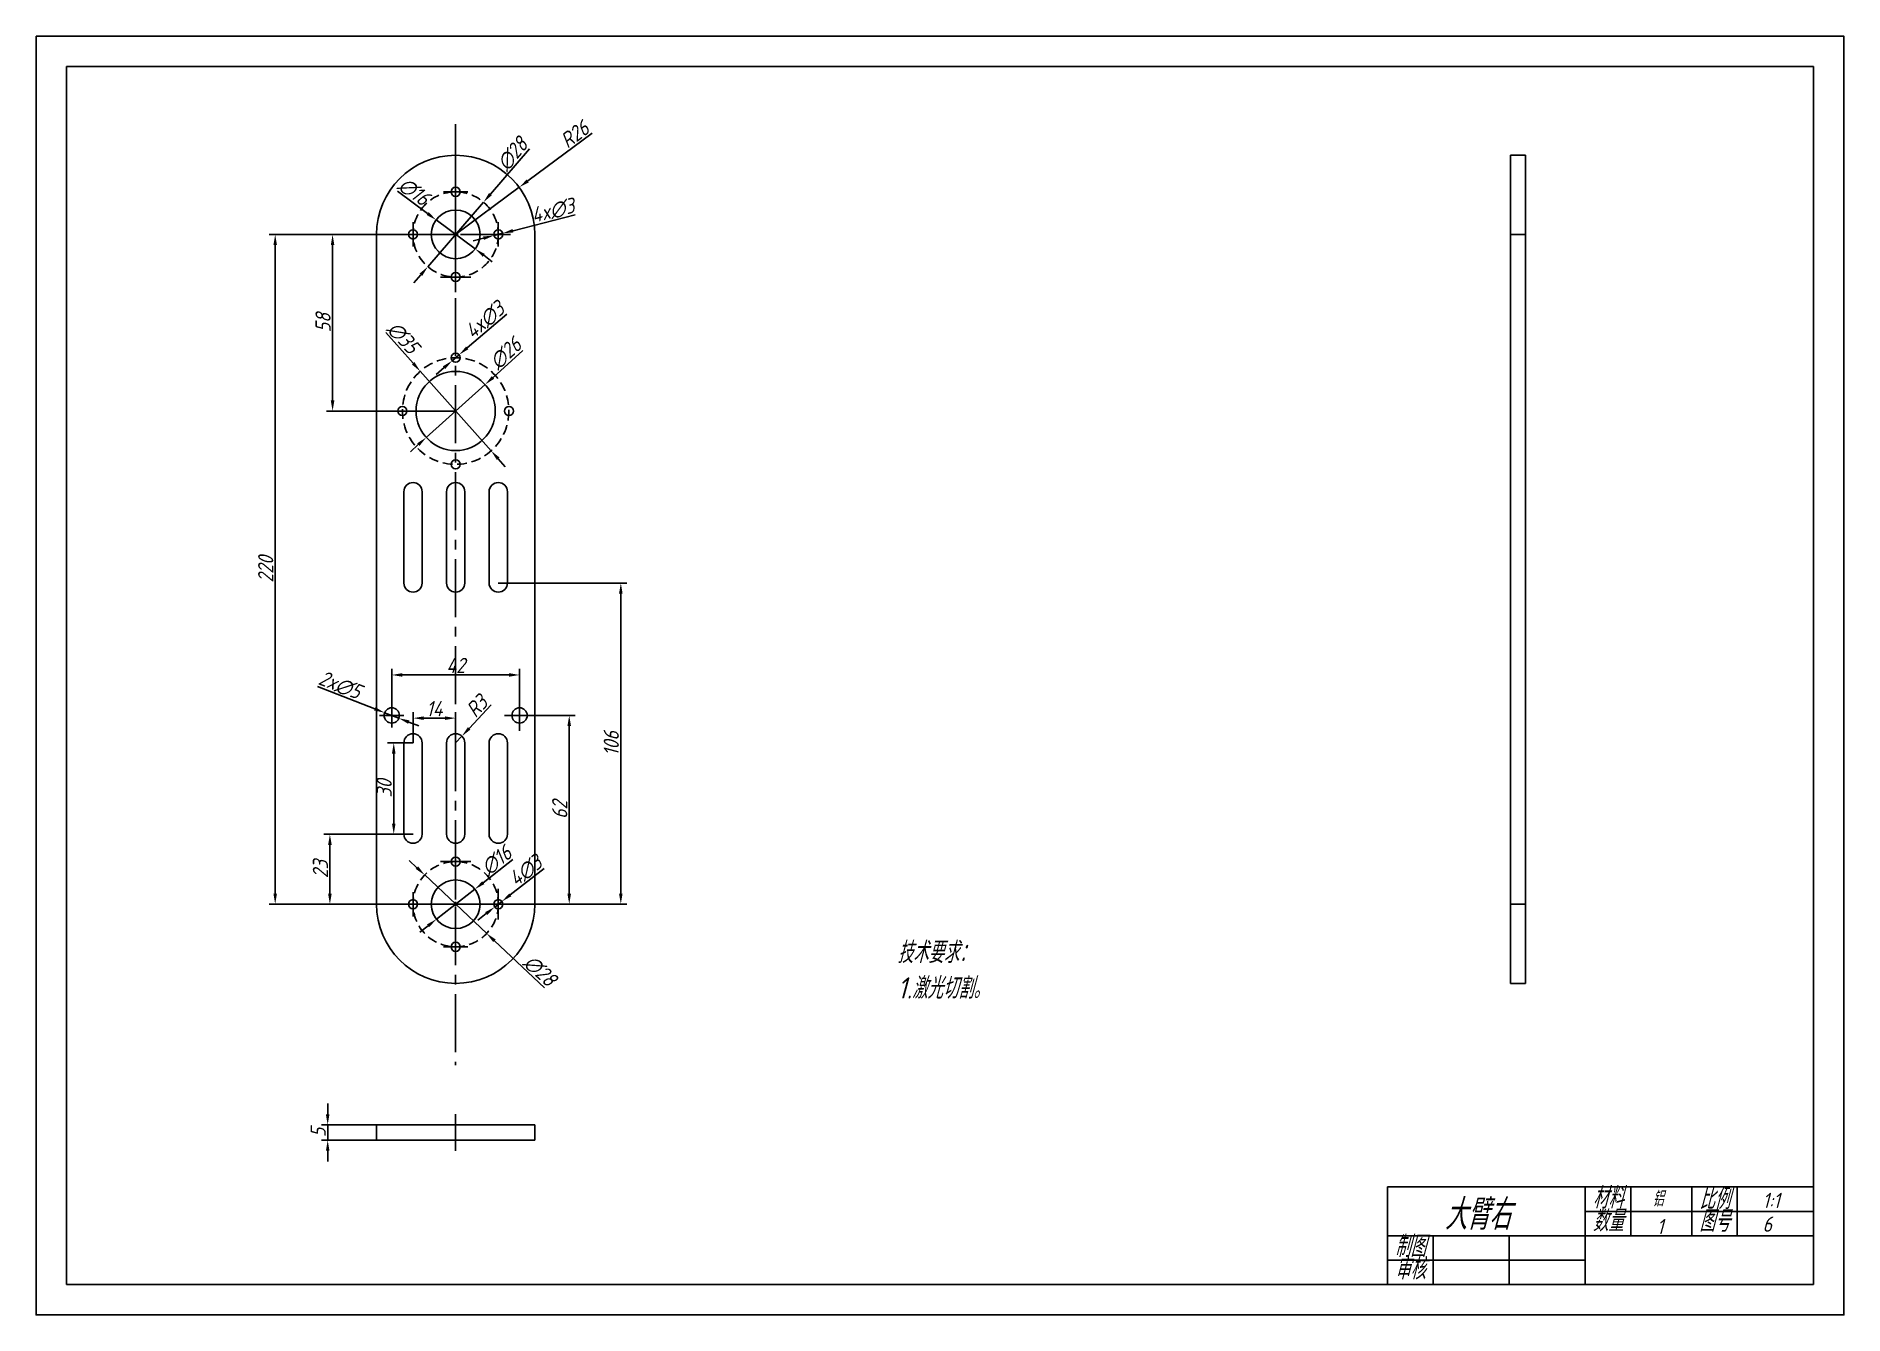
# Model space of a CAD drawing. Header units: millimetres. Extents: x 2734 to 3328, y 1528 to 1948.
import ezdxf

# ---------------------------------------------------------------- set-up
doc = ezdxf.new("R2010")
doc.units = ezdxf.units.MM
doc.linetypes.add('CENTER2', pattern=[28.575, 19.05, -3.175, 3.175, -3.175])
doc.linetypes.add('HIDDEN2', pattern=[4.7625, 3.175, -1.5875])
for name, color, linetype in [('10', 7, 'Continuous'), ('中心线', 1, 'CENTER2'), ('细实线', 3, 'Continuous'), ('虚线', 2, 'HIDDEN2')]:
    doc.layers.add(name, color=color, linetype=linetype)
doc.layers.add('粗实线', color=7, linetype='Continuous', lineweight=30)
doc.styles.get("Standard").update_dxf_attribs({"font": 'gbeitc.shx', "bigfont": 'gbcbig.shx'})
doc.dimstyles.new('ISO-25', dxfattribs={"dimtxt": 5, "dimasz": 3.5, "dimexe": 2, "dimexo": 0, "dimtad": 1, "dimdec": 0, "dimtxsty": 'Standard', "dimcen": 2.5, "dimadec": 0, "dimazin": 0, "dimtfac": 1, "dimtdec": 0, "dimtmove": 0, "dimatfit": 3, "dimfxl": 1, "dimarcsym": 0})

msp = doc.modelspace()

# ---------------------------------------------------------------- texts
at = {"layer": '中心线', "attachment_point": 1}
for s, width, insert, char_height in [('{\\C3;铝}', 10.4193, (3265.51, 1568.82), 5), ('{\\C3;1:1}', 7.1116, (3301.73, 1568.32), 5), ('\\pxqc;{\\C3;大臂右}', 40.8297, (3187.67, 1566.18), 10), ('{\\C3;1}', 6.7808, (3267, 1559.73), 5), ('{\\C3;6}', 6.7808, (3301.73, 1560.5), 5)]:
    msp.add_mtext_dynamic_manual_height_columns(s, width=width, gutter_width=17.5, heights=[0], dxfattribs=dict(at, insert=insert, char_height=char_height))
at = {"layer": '细实线', "char_height": 7, "attachment_point": 1}
for s, width, heights, insert in [('技术要求：\\P1.激光切割。', 105.2251, [0], (3017.45, 1650.76)), ('\\pxqc;材料', 15, [0], (3243.44, 1570.15)), ('\\pxqc;比例', 15, [0], (3278.44, 1569.89)), ('\\pxqc;数量', 15, [0], (3243.44, 1562.61)), ('\\pxqc;图号', 15, [0], (3278.44, 1562.5)), ('\\pxqc;制图', 15, [8], (3178.44, 1554.22)), ('\\pxqc;审核', 15, [8.61], (3178.44, 1546.84))]:
    msp.add_mtext_dynamic_manual_height_columns(s, width=width, gutter_width=17.5, heights=heights, dxfattribs=dict(at, insert=insert))

# ---------------------------------------------------------------- blocks, each defined once
blk = doc.blocks.new('*U30')
at = {"layer": '中心线', "color": 0, "linetype": 'CENTER2', "transparency": 16777216}
blk.add_line((0, -6), (0, 6), dxfattribs=at)
blk = doc.blocks.new('*D48')
at = {"layer": 'Defpoints', "color": 0, "transparency": 16777216}
for p in [(2846.29, 1590.6), (2830.24, 1585.6), (2846.29, 1585.6)]:
    blk.add_point(p, dxfattribs=at)
at = {"layer": '细实线', "color": 0, "lineweight": -2, "transparency": 16777216}
for p, q in [((2830.24, 1594.1), (2830.24, 1597.6)), ((2846.29, 1590.6), (2828.24, 1590.6)), ((2830.24, 1590.6), (2830.24, 1585.6)), ((2846.29, 1585.6), (2828.24, 1585.6)), ((2830.24, 1582.1), (2830.24, 1578.6))]:
    blk.add_line(p, q, dxfattribs=at)
at = {"layer": '细实线', "color": 0, "transparency": 16777216}
for points in [[(2829.65, 1594.1), (2830.82, 1594.1), (2830.24, 1590.6)], [(2829.65, 1582.1), (2830.82, 1582.1), (2830.24, 1585.6)]]:
    blk.add_solid(points, dxfattribs=at)
at = {"layer": '细实线', "color": 0, "transparency": 16777216, "insert": (2827.11, 1588.1), "char_height": 5, "attachment_point": 5, "rotation": 90}
blk.add_mtext('5', dxfattribs=at)
blk = doc.blocks.new('SW_CENTERMARKSYMBOL_2')
at = {"layer": '10', "color": 0}
for p, q in [((-2.5, 0), (-4, 0)), ((0, 0), (-2.5, 0)), ((0, 2.5), (0, 4)), ((0, 0), (0, 2.5)), ((0, 0), (0, -2.5)), ((0, 0), (2.5, 0)), ((2.5, 0), (4, 0)), ((0, -2.5), (0, -4))]:
    blk.add_line(p, q, dxfattribs=at)
blk = doc.blocks.new('SW_CENTERMARKSYMBOL_3')
at = {"layer": '10', "color": 0}
for p, q in [((-2.5, 0), (-4, 0)), ((0, 0), (-2.5, 0)), ((0, 2.5), (0, 4)), ((0, 0), (0, 2.5)), ((0, 0), (0, -2.5)), ((0, 0), (2.5, 0)), ((2.5, 0), (4, 0)), ((0, -2.5), (0, -4))]:
    blk.add_line(p, q, dxfattribs=at)
blk = doc.blocks.new('SW_CENTERMARKSYMBOL_4')
at = {"layer": '10', "color": 0}
for p, q in [((-2.5, 0), (-4, 0)), ((0, 0), (-2.5, 0)), ((0, 2.5), (0, 4)), ((0, 0), (0, 2.5)), ((0, 0), (0, -2.5)), ((0, 0), (2.5, 0)), ((2.5, 0), (4, 0)), ((0, -2.5), (0, -4))]:
    blk.add_line(p, q, dxfattribs=at)
blk = doc.blocks.new('SW_CENTERMARKSYMBOL_6')
at = {"layer": '10', "color": 0}
for p, q in [((-2.5, 0), (-4, 0)), ((0, 0), (-2.5, 0)), ((0, 2.5), (0, 4)), ((0, 0), (0, 2.5)), ((0, 0), (0, -2.5)), ((0, 0), (2.5, 0)), ((2.5, 0), (4, 0)), ((0, -2.5), (0, -4))]:
    blk.add_line(p, q, dxfattribs=at)
blk = doc.blocks.new('SW_CENTERMARKSYMBOL_8')
at = {"layer": '10', "color": 0}
for p, q in [((-2.5, 0), (-4, 0)), ((0, 0), (-2.5, 0)), ((0, 2.5), (0, 4)), ((0, 0), (0, 2.5)), ((0, 0), (0, -2.5)), ((0, 0), (2.5, 0)), ((2.5, 0), (4, 0)), ((0, -2.5), (0, -4))]:
    blk.add_line(p, q, dxfattribs=at)
blk = doc.blocks.new('SW_CENTERMARKSYMBOL_10')
at = {"layer": '10', "color": 0}
for p, q in [((-2.5, 0), (-5, 0)), ((0, 0), (-2.5, 0)), ((0, 2.5), (0, 5)), ((0, 0), (0, 2.5)), ((0, 0), (0, -2.5)), ((0, 0), (2.5, 0)), ((2.5, 0), (5, 0)), ((0, -2.5), (0, -5))]:
    blk.add_line(p, q, dxfattribs=at)
blk = doc.blocks.new('SW_CENTERMARKSYMBOL_12')
at = {"layer": '10', "color": 0}
for p, q in [((-2.5, 0), (-5, 0)), ((0, 0), (-2.5, 0)), ((0, 2.5), (0, 5)), ((0, 0), (0, 2.5)), ((0, 0), (0, -2.5)), ((0, 0), (2.5, 0)), ((2.5, 0), (5, 0)), ((0, -2.5), (0, -5))]:
    blk.add_line(p, q, dxfattribs=at)
blk = doc.blocks.new('SW_CENTERMARKSYMBOL_13')
at = {"layer": '10', "color": 0}
for p, q in [((-2.5, 0), (-4, 0)), ((0, 0), (-2.5, 0)), ((0, 2.5), (0, 4)), ((0, 0), (0, 2.5)), ((0, 0), (0, -2.5)), ((0, 0), (2.5, 0)), ((2.5, 0), (4, 0)), ((0, -2.5), (0, -4))]:
    blk.add_line(p, q, dxfattribs=at)
blk = doc.blocks.new('*U75')
at = {"layer": '中心线', "color": 0, "linetype": 'CENTER2', "transparency": 16777216}
for p, q in [((0, 1.6), (0, 11.5)), ((-11.5, 0), (-1.6, 0)), ((1.6, 0), (11.5, 0)), ((0, -11.5), (0, -1.6))]:
    blk.add_line(p, q, dxfattribs=at)
at = {"layer": '中心线', "color": 0, "linetype": 'Continuous', "transparency": 16777216}
for p, q in [((-0.8, 0), (0.8, 0)), ((0, -0.8), (0, 0.8))]:
    blk.add_line(p, q, dxfattribs=at)
blk = doc.blocks.new('*U76')
at = {"layer": '中心线', "color": 0, "linetype": 'CENTER2', "transparency": 16777216}
for p, q in [((-5, 0), (-0.3, 0)), ((0, 0.3), (0, 5)), ((0.3, 0), (5, 0)), ((0, -5), (0, -0.3))]:
    blk.add_line(p, q, dxfattribs=at)
at = {"layer": '中心线', "color": 0, "linetype": 'Continuous', "transparency": 16777216}
for p, q in [((-0.15, 0), (0.15, 0)), ((0, -0.15), (0, 0.15))]:
    blk.add_line(p, q, dxfattribs=at)
blk = doc.blocks.new('*U77')
at = {"layer": '中心线', "color": 0, "linetype": 'CENTER2', "transparency": 16777216}
for p, q in [((0, 1.6), (0, 11.5)), ((-11.5, 0), (-1.6, 0)), ((1.6, 0), (11.5, 0)), ((0, -11.5), (0, -1.6))]:
    blk.add_line(p, q, dxfattribs=at)
at = {"layer": '中心线', "color": 0, "linetype": 'Continuous', "transparency": 16777216}
for p, q in [((-0.8, 0), (0.8, 0)), ((0, -0.8), (0, 0.8))]:
    blk.add_line(p, q, dxfattribs=at)
blk = doc.blocks.new('*U78')
at = {"layer": '中心线', "color": 0, "linetype": 'CENTER2', "transparency": 16777216}
for p, q in [((-5, 0), (-0.3, 0)), ((0, 0.3), (0, 5)), ((0.3, 0), (5, 0)), ((0, -5), (0, -0.3))]:
    blk.add_line(p, q, dxfattribs=at)
at = {"layer": '中心线', "color": 0, "linetype": 'Continuous', "transparency": 16777216}
for p, q in [((-0.15, 0), (0.15, 0)), ((0, -0.15), (0, 0.15))]:
    blk.add_line(p, q, dxfattribs=at)
blk = doc.blocks.new('*U79')
at = {"layer": '中心线', "color": 0, "linetype": 'CENTER2', "transparency": 16777216}
blk.add_line((0, 146.21), (0, -162.85), dxfattribs=at)
blk = doc.blocks.new('*D81')
at = {"layer": 'Defpoints', "color": 0, "lineweight": 25, "transparency": 16777216}
for p in [(2893.18, 1898.59), (2872.29, 1883.1)]:
    blk.add_point(p, dxfattribs=at)
at = {"layer": '细实线', "color": 0, "lineweight": -2, "transparency": 16777216}
for p, q in [((2917.13, 1916.35), (2895.99, 1900.67)), ((2872.29, 1883.1), (2893.18, 1898.59))]:
    blk.add_line(p, q, dxfattribs=at)
at = {"layer": '细实线', "color": 0, "lineweight": 25, "transparency": 16777216}
blk.add_solid([(2895.64, 1901.14), (2896.34, 1900.2), (2893.18, 1898.59)], dxfattribs=at)
at = {"layer": '细实线', "color": 0, "transparency": 16777216, "insert": (2911.37, 1915.97), "char_height": 5, "attachment_point": 5, "rotation": 36.56163}
blk.add_mtext('R26', dxfattribs=at)
blk = doc.blocks.new('*D82')
at = {"layer": 'Defpoints', "color": 0, "lineweight": 25, "transparency": 16777216}
for p in [(2865.87, 1887.87), (2878.72, 1878.33)]:
    blk.add_point(p, dxfattribs=at)
at = {"layer": '细实线', "color": 0, "lineweight": -2, "transparency": 16777216}
for p, q in [((2853.14, 1897.32), (2863.06, 1889.95)), ((2878.72, 1878.33), (2865.87, 1887.87)), ((2881.53, 1876.24), (2884.34, 1874.15))]:
    blk.add_line(p, q, dxfattribs=at)
at = {"layer": '细实线', "color": 0, "lineweight": 25, "transparency": 16777216}
for points in [[(2863.41, 1890.42), (2862.71, 1889.49), (2865.87, 1887.87)], [(2881.87, 1876.71), (2881.18, 1875.77), (2878.72, 1878.33)]]:
    blk.add_solid(points, dxfattribs=at)
at = {"layer": '细实线', "color": 0, "transparency": 16777216, "insert": (2858.56, 1897.19), "char_height": 5, "attachment_point": 5, "rotation": 323.40131}
blk.add_mtext('∅16', dxfattribs=at)
blk = doc.blocks.new('*D83')
at = {"layer": 'Defpoints', "color": 0, "lineweight": 25, "transparency": 16777216}
for p in [(2887.75, 1883.47), (2884.84, 1882.73)]:
    blk.add_point(p, dxfattribs=at)
at = {"layer": '细实线', "color": 0, "lineweight": -2, "transparency": 16777216}
for p, q in [((2911.57, 1889.51), (2891.14, 1884.33)), ((2884.84, 1882.73), (2887.75, 1883.47)), ((2881.45, 1881.87), (2878.05, 1881.01))]:
    blk.add_line(p, q, dxfattribs=at)
at = {"layer": '细实线', "color": 0, "lineweight": 25, "transparency": 16777216}
for points in [[(2891, 1884.89), (2891.28, 1883.76), (2887.75, 1883.47)], [(2881.3, 1882.43), (2881.59, 1881.3), (2884.84, 1882.73)]]:
    blk.add_solid(points, dxfattribs=at)
at = {"layer": '细实线', "color": 0, "transparency": 16777216, "insert": (2904.23, 1890.88), "char_height": 5, "attachment_point": 5, "rotation": 14.24577}
blk.add_mtext('4x∅3', dxfattribs=at)
blk = doc.blocks.new('*D84')
at = {"layer": 'Defpoints', "color": 0, "lineweight": 25, "transparency": 16777216}
for p in [(2878.6, 1668.02), (2865.99, 1658.18)]:
    blk.add_point(p, dxfattribs=at)
at = {"layer": '细实线', "color": 0, "lineweight": -2, "transparency": 16777216}
for p, q in [((2891.1, 1677.77), (2881.36, 1670.17)), ((2865.99, 1658.18), (2878.6, 1668.02)), ((2863.23, 1656.02), (2860.47, 1653.87))]:
    blk.add_line(p, q, dxfattribs=at)
at = {"layer": '细实线', "color": 0, "lineweight": 25, "transparency": 16777216}
for points in [[(2881, 1670.63), (2881.72, 1669.71), (2878.6, 1668.02)], [(2862.87, 1656.48), (2863.58, 1655.56), (2865.99, 1658.18)]]:
    blk.add_solid(points, dxfattribs=at)
at = {"layer": '细实线', "color": 0, "transparency": 16777216, "insert": (2885.69, 1677.51), "char_height": 5, "attachment_point": 5, "rotation": 37.95899}
blk.add_mtext('∅16', dxfattribs=at)
blk = doc.blocks.new('*D85')
at = {"layer": 'Defpoints', "color": 0, "lineweight": 25, "transparency": 16777216}
for p in [(2887.48, 1664.02), (2885.11, 1662.18)]:
    blk.add_point(p, dxfattribs=at)
at = {"layer": '细实线', "color": 0, "lineweight": -2, "transparency": 16777216}
for p, q in [((2901.38, 1674.85), (2890.24, 1666.17)), ((2885.11, 1662.18), (2887.48, 1664.02)), ((2882.35, 1660.02), (2879.59, 1657.87))]:
    blk.add_line(p, q, dxfattribs=at)
at = {"layer": '细实线', "color": 0, "lineweight": 25, "transparency": 16777216}
for points in [[(2889.88, 1666.63), (2890.6, 1665.71), (2887.48, 1664.02)], [(2881.99, 1660.48), (2882.71, 1659.56), (2885.11, 1662.18)]]:
    blk.add_solid(points, dxfattribs=at)
at = {"layer": '细实线', "color": 0, "transparency": 16777216, "insert": (2895.27, 1674.05), "char_height": 5, "attachment_point": 5, "rotation": 37.92267}
blk.add_mtext('4∅3', dxfattribs=at)
blk = doc.blocks.new('*D80')
at = {"layer": 'Defpoints', "color": 0, "lineweight": 25, "transparency": 16777216}
for p in [(2872.29, 1883.1), (2812.99, 1663.1), (2872.29, 1663.1)]:
    blk.add_point(p, dxfattribs=at)
at = {"layer": '细实线', "color": 0, "lineweight": -2, "transparency": 16777216}
for p, q in [((2872.29, 1883.1), (2810.99, 1883.1)), ((2812.99, 1879.6), (2812.99, 1666.6)), ((2872.29, 1663.1), (2810.99, 1663.1))]:
    blk.add_line(p, q, dxfattribs=at)
at = {"layer": '细实线', "color": 0, "lineweight": 25, "transparency": 16777216}
for points in [[(2812.41, 1879.6), (2813.57, 1879.6), (2812.99, 1883.1)], [(2812.41, 1666.6), (2813.57, 1666.6), (2812.99, 1663.1)]]:
    blk.add_solid(points, dxfattribs=at)
at = {"layer": '细实线', "color": 0, "transparency": 16777216, "insert": (2809.87, 1773.1), "char_height": 5, "attachment_point": 5, "rotation": 90}
blk.add_mtext('220', dxfattribs=at)
blk = doc.blocks.new('*D86')
at = {"layer": 'Defpoints', "color": 0, "lineweight": 25, "transparency": 16777216}
for p in [(2893.29, 1725.1), (2909.61, 1725.1), (2872.29, 1663.1)]:
    blk.add_point(p, dxfattribs=at)
at = {"layer": '细实线', "color": 0, "lineweight": -2, "transparency": 16777216}
for p, q in [((2893.29, 1725.1), (2911.61, 1725.1)), ((2909.61, 1666.6), (2909.61, 1721.6)), ((2872.29, 1663.1), (2911.61, 1663.1))]:
    blk.add_line(p, q, dxfattribs=at)
at = {"layer": '细实线', "color": 0, "lineweight": 25, "transparency": 16777216}
for points in [[(2909.02, 1721.6), (2910.19, 1721.6), (2909.61, 1725.1)], [(2909.02, 1666.6), (2910.19, 1666.6), (2909.61, 1663.1)]]:
    blk.add_solid(points, dxfattribs=at)
at = {"layer": '细实线', "color": 0, "transparency": 16777216, "insert": (2906.48, 1694.1), "char_height": 5, "attachment_point": 5, "rotation": 90}
blk.add_mtext('62', dxfattribs=at)
blk = doc.blocks.new('*D87')
at = {"layer": 'Defpoints', "color": 0, "lineweight": 25, "transparency": 16777216}
for p in [(2851.29, 1738.4), (2851.29, 1725.1), (2893.29, 1725.1)]:
    blk.add_point(p, dxfattribs=at)
at = {"layer": '细实线', "color": 0, "lineweight": -2, "transparency": 16777216}
for p, q in [((2851.29, 1725.1), (2851.29, 1740.4)), ((2889.79, 1738.4), (2854.79, 1738.4)), ((2893.29, 1725.1), (2893.29, 1740.4))]:
    blk.add_line(p, q, dxfattribs=at)
at = {"layer": '细实线', "color": 0, "lineweight": 25, "transparency": 16777216}
for points in [[(2854.79, 1738.99), (2854.79, 1737.82), (2851.29, 1738.4)], [(2889.79, 1738.99), (2889.79, 1737.82), (2893.29, 1738.4)]]:
    blk.add_solid(points, dxfattribs=at)
at = {"layer": '细实线', "color": 0, "transparency": 16777216, "insert": (2872.29, 1741.53), "char_height": 5, "attachment_point": 5}
blk.add_mtext('42', dxfattribs=at)
blk = doc.blocks.new('*D88')
at = {"layer": 'Defpoints', "color": 0, "lineweight": 25, "transparency": 16777216}
for p in [(2881.44, 1893.7), (2863.15, 1872.5)]:
    blk.add_point(p, dxfattribs=at)
at = {"layer": '细实线', "color": 0, "lineweight": -2, "transparency": 16777216}
for p, q in [((2896.53, 1911.18), (2883.73, 1896.35)), ((2863.15, 1872.5), (2881.44, 1893.7)), ((2860.86, 1869.85), (2858.57, 1867.2))]:
    blk.add_line(p, q, dxfattribs=at)
at = {"layer": '细实线', "color": 0, "lineweight": 25, "transparency": 16777216}
for points in [[(2883.28, 1896.73), (2884.17, 1895.97), (2881.44, 1893.7)], [(2860.42, 1870.23), (2861.3, 1869.47), (2863.15, 1872.5)]]:
    blk.add_solid(points, dxfattribs=at)
at = {"layer": '细实线', "color": 0, "transparency": 16777216, "insert": (2890.93, 1909.48), "char_height": 5, "attachment_point": 5, "rotation": 49.20895}
blk.add_mtext('∅28', dxfattribs=at)
blk = doc.blocks.new('*D89')
at = {"layer": 'Defpoints', "color": 0, "lineweight": 25, "transparency": 16777216}
for p in [(2862.11, 1672.7), (2882.48, 1653.49)]:
    blk.add_point(p, dxfattribs=at)
at = {"layer": '细实线', "color": 0, "lineweight": -2, "transparency": 16777216}
for p, q in [((2859.56, 1675.1), (2857.01, 1677.51)), ((2862.11, 1672.7), (2882.48, 1653.49)), ((2901.45, 1635.6), (2885.02, 1651.09))]:
    blk.add_line(p, q, dxfattribs=at)
at = {"layer": '细实线', "color": 0, "lineweight": 25, "transparency": 16777216}
for points in [[(2859.96, 1675.53), (2859.16, 1674.68), (2862.11, 1672.7)], [(2885.42, 1651.52), (2884.62, 1650.67), (2882.48, 1653.49)]]:
    blk.add_solid(points, dxfattribs=at)
at = {"layer": '细实线', "color": 0, "transparency": 16777216, "insert": (2899.99, 1641.27), "char_height": 5, "attachment_point": 5, "rotation": 316.67839}
blk.add_mtext('∅28', dxfattribs=at)
blk = doc.blocks.new('*D90')
at = {"layer": 'Defpoints', "color": 0, "lineweight": 25, "transparency": 16777216}
for p in [(2830.96, 1686.1), (2858.29, 1686.1), (2872.29, 1663.1)]:
    blk.add_point(p, dxfattribs=at)
at = {"layer": '细实线', "color": 0, "lineweight": -2, "transparency": 16777216}
for p, q in [((2858.29, 1686.1), (2828.96, 1686.1)), ((2830.96, 1666.6), (2830.96, 1682.6)), ((2872.29, 1663.1), (2828.96, 1663.1))]:
    blk.add_line(p, q, dxfattribs=at)
at = {"layer": '细实线', "color": 0, "lineweight": 25, "transparency": 16777216}
for points in [[(2830.38, 1682.6), (2831.55, 1682.6), (2830.96, 1686.1)], [(2830.38, 1666.6), (2831.55, 1666.6), (2830.96, 1663.1)]]:
    blk.add_solid(points, dxfattribs=at)
at = {"layer": '细实线', "color": 0, "lineweight": 25, "transparency": 16777216, "insert": (2827.84, 1674.6), "char_height": 5, "attachment_point": 5, "rotation": 90}
blk.add_mtext('23', dxfattribs=at)
blk = doc.blocks.new('*D91')
at = {"layer": 'Defpoints', "color": 0, "lineweight": 25, "transparency": 16777216}
for p in [(2851.94, 1716.1), (2858.29, 1716.1), (2858.29, 1686.1)]:
    blk.add_point(p, dxfattribs=at)
at = {"layer": '细实线', "color": 0, "lineweight": -2, "transparency": 16777216}
for p, q in [((2858.29, 1716.1), (2849.94, 1716.1)), ((2851.94, 1689.6), (2851.94, 1712.6)), ((2858.29, 1686.1), (2849.94, 1686.1))]:
    blk.add_line(p, q, dxfattribs=at)
at = {"layer": '细实线', "color": 0, "lineweight": 25, "transparency": 16777216}
for points in [[(2851.36, 1712.6), (2852.53, 1712.6), (2851.94, 1716.1)], [(2851.36, 1689.6), (2852.53, 1689.6), (2851.94, 1686.1)]]:
    blk.add_solid(points, dxfattribs=at)
at = {"layer": '细实线', "color": 0, "lineweight": 25, "transparency": 16777216, "insert": (2848.82, 1701.1), "char_height": 5, "attachment_point": 5, "rotation": 90}
blk.add_mtext('30', dxfattribs=at)
blk = doc.blocks.new('*D92')
at = {"layer": 'Defpoints', "color": 0, "lineweight": 25, "transparency": 16777216}
for p in [(2872.29, 1724.22), (2858.29, 1716.1), (2872.29, 1716.1)]:
    blk.add_point(p, dxfattribs=at)
at = {"layer": '细实线', "color": 0, "lineweight": -2, "transparency": 16777216}
for p, q in [((2858.29, 1716.1), (2858.29, 1726.22)), ((2861.79, 1724.22), (2868.79, 1724.22)), ((2872.29, 1716.1), (2872.29, 1726.22))]:
    blk.add_line(p, q, dxfattribs=at)
at = {"layer": '细实线', "color": 0, "lineweight": 25, "transparency": 16777216}
for points in [[(2861.79, 1724.8), (2861.79, 1723.63), (2858.29, 1724.22)], [(2868.79, 1724.8), (2868.79, 1723.63), (2872.29, 1724.22)]]:
    blk.add_solid(points, dxfattribs=at)
at = {"layer": '细实线', "color": 0, "lineweight": 25, "transparency": 16777216, "insert": (2865.29, 1727.34), "char_height": 5, "attachment_point": 5}
blk.add_mtext('14', dxfattribs=at)
blk = doc.blocks.new('*D93')
at = {"layer": 'Defpoints', "color": 0, "lineweight": 25, "transparency": 16777216}
for p in [(2874.34, 1718.29), (2872.29, 1716.1)]:
    blk.add_point(p, dxfattribs=at)
at = {"layer": '细实线', "color": 0, "lineweight": -2, "transparency": 16777216}
for p, q in [((2883.93, 1728.6), (2876.72, 1720.86)), ((2872.29, 1716.1), (2874.34, 1718.29))]:
    blk.add_line(p, q, dxfattribs=at)
at = {"layer": '细实线', "color": 0, "lineweight": 25, "transparency": 16777216}
blk.add_solid([(2876.29, 1721.25), (2877.15, 1720.46), (2874.34, 1718.29)], dxfattribs=at)
at = {"layer": '细实线', "color": 0, "lineweight": 25, "transparency": 16777216, "insert": (2879.23, 1728.14), "char_height": 5, "attachment_point": 5, "rotation": 47.05118}
blk.add_mtext('R3', dxfattribs=at)
blk = doc.blocks.new('*D94')
at = {"layer": 'Defpoints', "color": 0, "lineweight": 25, "transparency": 16777216}
for p in [(2886.29, 1768.6), (2926.56, 1768.6), (2872.29, 1663.1)]:
    blk.add_point(p, dxfattribs=at)
at = {"layer": '细实线', "color": 0, "lineweight": -2, "transparency": 16777216}
for p, q in [((2886.29, 1768.6), (2928.56, 1768.6)), ((2926.56, 1666.6), (2926.56, 1765.1)), ((2872.29, 1663.1), (2928.56, 1663.1))]:
    blk.add_line(p, q, dxfattribs=at)
at = {"layer": '细实线', "color": 0, "lineweight": 25, "transparency": 16777216}
for points in [[(2925.97, 1765.1), (2927.14, 1765.1), (2926.56, 1768.6)], [(2925.97, 1666.6), (2927.14, 1666.6), (2926.56, 1663.1)]]:
    blk.add_solid(points, dxfattribs=at)
at = {"layer": '细实线', "color": 0, "lineweight": 25, "transparency": 16777216, "insert": (2923.43, 1715.85), "char_height": 5, "attachment_point": 5, "rotation": 90}
blk.add_mtext('106', dxfattribs=at)
blk = doc.blocks.new('*D95')
at = {"layer": 'Defpoints', "color": 0, "lineweight": 25, "transparency": 16777216}
for p in [(2848.96, 1726), (2853.62, 1724.19)]:
    blk.add_point(p, dxfattribs=at)
at = {"layer": '细实线', "color": 0, "lineweight": -2, "transparency": 16777216}
for p, q in [((2826.89, 1734.58), (2845.7, 1727.27)), ((2853.62, 1724.19), (2848.96, 1726)), ((2856.89, 1722.92), (2860.15, 1721.66))]:
    blk.add_line(p, q, dxfattribs=at)
at = {"layer": '细实线', "color": 0, "lineweight": 25, "transparency": 16777216}
for points in [[(2845.91, 1727.81), (2845.49, 1726.73), (2848.96, 1726)], [(2857.1, 1723.47), (2856.67, 1722.38), (2853.62, 1724.19)]]:
    blk.add_solid(points, dxfattribs=at)
at = {"layer": '细实线', "color": 0, "lineweight": 25, "transparency": 16777216, "insert": (2834.24, 1735.08), "char_height": 5, "attachment_point": 5, "rotation": 338.76252}
blk.add_mtext('2x∅5', dxfattribs=at)
blk = doc.blocks.new('*D113')
at = {"layer": 'Defpoints', "color": 0, "lineweight": 25, "transparency": 16777216}
for p in [(2872.29, 1883.1), (2831.85, 1825.1), (2872.29, 1825.1)]:
    blk.add_point(p, dxfattribs=at)
at = {"layer": '细实线', "color": 0, "lineweight": -2, "transparency": 16777216}
for p, q in [((2872.29, 1883.1), (2829.85, 1883.1)), ((2831.85, 1879.6), (2831.85, 1828.6)), ((2872.29, 1825.1), (2829.85, 1825.1))]:
    blk.add_line(p, q, dxfattribs=at)
at = {"layer": '细实线', "color": 0, "lineweight": 25, "transparency": 16777216}
for points in [[(2831.26, 1879.6), (2832.43, 1879.6), (2831.85, 1883.1)], [(2831.26, 1828.6), (2832.43, 1828.6), (2831.85, 1825.1)]]:
    blk.add_solid(points, dxfattribs=at)
at = {"layer": '细实线', "color": 0, "lineweight": 25, "transparency": 16777216, "insert": (2828.72, 1854.1), "char_height": 5, "attachment_point": 5, "rotation": 90}
blk.add_mtext('58', dxfattribs=at)
blk = doc.blocks.new('*D114')
at = {"layer": 'Defpoints', "color": 0, "lineweight": 25, "transparency": 16777216}
for p in [(2881.96, 1833.79), (2862.62, 1816.41)]:
    blk.add_point(p, dxfattribs=at)
at = {"layer": '细实线', "color": 0, "lineweight": -2, "transparency": 16777216}
for p, q in [((2894.38, 1844.94), (2884.57, 1836.12)), ((2862.62, 1816.41), (2881.96, 1833.79)), ((2860.02, 1814.07), (2857.41, 1811.73))]:
    blk.add_line(p, q, dxfattribs=at)
at = {"layer": '细实线', "color": 0, "lineweight": 25, "transparency": 16777216}
for points in [[(2884.18, 1836.56), (2884.96, 1835.69), (2881.96, 1833.79)], [(2859.63, 1814.5), (2860.41, 1813.64), (2862.62, 1816.41)]]:
    blk.add_solid(points, dxfattribs=at)
at = {"layer": '细实线', "color": 0, "lineweight": 25, "transparency": 16777216, "insert": (2888.69, 1844.03), "char_height": 5, "attachment_point": 5, "rotation": 41.93611}
blk.add_mtext('∅26', dxfattribs=at)
blk = doc.blocks.new('*D115')
at = {"layer": 'Defpoints', "color": 0, "lineweight": 25, "transparency": 16777216}
for p in [(2860.65, 1838.16), (2883.94, 1812.03)]:
    blk.add_point(p, dxfattribs=at)
at = {"layer": '细实线', "color": 0, "lineweight": -2, "transparency": 16777216}
for p, q in [((2849.34, 1850.85), (2858.32, 1840.78)), ((2883.94, 1812.03), (2860.65, 1838.16)), ((2886.26, 1809.42), (2888.59, 1806.81))]:
    blk.add_line(p, q, dxfattribs=at)
at = {"layer": '细实线', "color": 0, "lineweight": 25, "transparency": 16777216}
for points in [[(2858.76, 1841.16), (2857.89, 1840.39), (2860.65, 1838.16)], [(2886.7, 1809.81), (2885.83, 1809.03), (2883.94, 1812.03)]]:
    blk.add_solid(points, dxfattribs=at)
at = {"layer": '细实线', "color": 0, "lineweight": 25, "transparency": 16777216, "insert": (2855, 1849.2), "char_height": 5, "attachment_point": 5, "rotation": 311.70535}
blk.add_mtext('∅35', dxfattribs=at)
blk = doc.blocks.new('*D112')
at = {"layer": 'Defpoints', "color": 0, "lineweight": 25, "transparency": 16777216}
for p in [(2871.15, 1841.62), (2873.43, 1843.57)]:
    blk.add_point(p, dxfattribs=at)
at = {"layer": '细实线', "color": 0, "lineweight": -2, "transparency": 16777216}
for p, q in [((2889.06, 1856.91), (2876.1, 1845.84)), ((2871.15, 1841.62), (2873.43, 1843.57)), ((2868.49, 1839.35), (2865.83, 1837.08))]:
    blk.add_line(p, q, dxfattribs=at)
at = {"layer": '细实线', "color": 0, "lineweight": 25, "transparency": 16777216}
for points in [[(2868.11, 1839.8), (2868.87, 1838.91), (2871.15, 1841.62)], [(2875.72, 1846.29), (2876.47, 1845.4), (2873.43, 1843.57)]]:
    blk.add_solid(points, dxfattribs=at)
at = {"layer": '细实线', "color": 0, "lineweight": 25, "transparency": 16777216, "insert": (2881.88, 1854.89), "char_height": 5, "attachment_point": 5, "rotation": 40.48206}
blk.add_mtext('4x∅3', dxfattribs=at)

# ---------------------------------------------------------------- dimensions: what is measured, and where the dimension line sits
at = {"layer": '细实线'}
dim = msp.add_radius_dim(center=(2872.29, 1883.1), mpoint=(2893.18, 1898.59), dimstyle='ISO-25', dxfattribs=at)
dim.commit()
dim.dimension.update_dxf_attribs({"geometry": '*D81', "text_midpoint": (2913.23, 1913.46), "dimtype": 164})
for p1, p2, picture, middle in [((2863.15, 1872.5), (2881.44, 1893.7), '*D88', (2893.29, 1907.44)), ((2862.11, 1672.7), (2882.48, 1653.49), '*D89', (2897.85, 1639))]:
    dim = msp.add_diameter_dim_2p(p1=p1, p2=p2, dimstyle='ISO-25', dxfattribs=at)
    dim.commit()
    dim.dimension.update_dxf_attribs({"geometry": picture, "text_midpoint": middle, "dimtype": 163})
for p1, p2, picture, middle in [((2878.72, 1878.33), (2865.87, 1887.87), '*D82', (2858.56, 1897.19)), ((2865.99, 1658.18), (2878.6, 1668.02), '*D84', (2885.69, 1677.51))]:
    dim = msp.add_diameter_dim_2p(p1=p1, p2=p2, dimstyle='ISO-25', dxfattribs=at)
    dim.commit()
    dim.dimension.update_dxf_attribs({"geometry": picture, "text_midpoint": middle})
dim = msp.add_diameter_dim_2p(p1=(2884.84, 1882.73), p2=(2887.75, 1883.47), text='4x<>', dimstyle='ISO-25', dxfattribs=at)
dim.commit()
dim.dimension.update_dxf_attribs({"geometry": '*D83', "text_midpoint": (2905, 1887.85), "dimtype": 163})
for base, p1, p2, picture, middle in [((2812.99, 1663.1), (2872.29, 1883.1), (2872.29, 1663.1), '*D80', (2809.87, 1773.1)), ((2909.61, 1725.1), (2872.29, 1663.1), (2893.29, 1725.1), '*D86', (2906.48, 1694.1)), ((2830.24, 1585.6), (2846.29, 1590.6), (2846.29, 1585.6), '*D48', (2827.11, 1588.1))]:
    dim = msp.add_linear_dim(base=base, p1=p1, p2=p2, angle=90, dimstyle='ISO-25', dxfattribs=at)
    dim.commit()
    dim.dimension.update_dxf_attribs({"geometry": picture, "text_midpoint": middle})
at = {"layer": '细实线', "lineweight": 25}
for base, p1, p2, picture, middle in [((2831.85, 1825.1), (2872.29, 1883.1), (2872.29, 1825.1), '*D113', (2828.72, 1854.1)), ((2926.55599849, 1768.59777194), (2872.29272096, 1663.09777194), (2886.29272096, 1768.59777194), '*D94', (2923.43099849, 1715.84777194)), ((2851.94, 1716.1), (2858.29, 1686.1), (2858.29, 1716.1), '*D91', (2848.82, 1701.1)), ((2830.96, 1686.1), (2872.29, 1663.1), (2858.29, 1686.1), '*D90', (2827.84, 1674.6))]:
    dim = msp.add_linear_dim(base=base, p1=p1, p2=p2, angle=90, dimstyle='ISO-25', dxfattribs=at)
    dim.commit()
    dim.dimension.update_dxf_attribs({"geometry": picture, "text_midpoint": middle})
dim = msp.add_diameter_dim_2p(p1=(2871.15, 1841.62), p2=(2873.43, 1843.57), text='4x<>', dimstyle='ISO-25', dxfattribs=at)
dim.commit()
dim.dimension.update_dxf_attribs({"geometry": '*D112', "text_midpoint": (2881.88, 1854.89)})
for p1, p2, picture, middle in [((2883.94, 1812.03), (2860.65, 1838.16), '*D115', (2855, 1849.2)), ((2862.62, 1816.41), (2881.96, 1833.79), '*D114', (2888.69, 1844.03))]:
    dim = msp.add_diameter_dim_2p(p1=p1, p2=p2, dimstyle='ISO-25', dxfattribs=at)
    dim.commit()
    dim.dimension.update_dxf_attribs({"geometry": picture, "text_midpoint": middle})
dim = msp.add_diameter_dim_2p(p1=(2853.62, 1724.19), p2=(2848.96, 1726), text='2x<>', dimstyle='ISO-25', dxfattribs=at)
dim.commit()
dim.dimension.update_dxf_attribs({"geometry": '*D95', "text_midpoint": (2833.1, 1732.17), "dimtype": 163})
at = {"layer": '细实线'}
dim = msp.add_linear_dim(base=(2851.29, 1738.4), p1=(2893.29, 1725.1), p2=(2851.29, 1725.1), dimstyle='ISO-25', dxfattribs=at)
dim.commit()
dim.dimension.update_dxf_attribs({"geometry": '*D87', "text_midpoint": (2872.29, 1741.53)})
at = {"layer": '细实线', "lineweight": 25}
dim = msp.add_linear_dim(base=(2872.29, 1724.22), p1=(2858.29, 1716.1), p2=(2872.29, 1716.1), dimstyle='ISO-25', dxfattribs=at)
dim.commit()
dim.dimension.update_dxf_attribs({"geometry": '*D92', "text_midpoint": (2865.29, 1727.34)})
dim = msp.add_radius_dim(center=(2872.29, 1716.1), mpoint=(2874.34, 1718.29), dimstyle='ISO-25', dxfattribs=at)
dim.commit()
dim.dimension.update_dxf_attribs({"geometry": '*D93', "text_midpoint": (2879.23, 1728.14)})
at = {"layer": '细实线'}
dim = msp.add_diameter_dim_2p(p1=(2885.11, 1662.18), p2=(2887.48, 1664.02), text='4<>', dimstyle='ISO-25', dxfattribs=at)
dim.commit()
dim.dimension.update_dxf_attribs({"geometry": '*D85', "text_midpoint": (2895.27, 1674.05)})

# ---------------------------------------------------------------- linework, layer by layer
at = {"color": 7, "linetype": 'Continuous', "lineweight": 25}
for p, q in [((3223.86, 1909.1), (3218.86, 1909.1)), ((3218.86, 1909.1), (3218.86, 1883.1)), ((3223.86, 1909.1), (3223.86, 1883.1)), ((2846.29, 1883.1), (2846.29, 1663.1)), ((2898.29, 1663.1), (2898.29, 1883.1)), ((3223.86, 1883.1), (3218.86, 1883.1)), ((3218.86, 1883.1), (3218.86, 1663.1)), ((3223.86, 1883.1), (3223.86, 1663.1)), ((2869.29, 1768.6), (2869.29, 1798.6)), ((2875.29, 1798.6), (2875.29, 1768.6)), ((3223.86, 1663.1), (3218.86, 1663.1)), ((3218.86, 1663.1), (3218.86, 1637.1)), ((3223.86, 1663.1), (3223.86, 1637.1)), ((3218.86, 1637.1), (3223.86, 1637.1)), ((2846.29, 1585.6), (2846.29, 1590.6)), ((2898.29, 1590.6), (2846.29, 1590.6)), ((2898.29, 1585.6), (2898.29, 1590.6)), ((2898.29, 1585.6), (2846.29, 1585.6))]:
    msp.add_line(p, q, dxfattribs=at)
for centre, radius in [((2872.29, 1897.1), 1.5), ((2872.29, 1883.1), 8), ((2858.29, 1883.1), 1.5), ((2886.29, 1883.1), 1.5), ((2872.29, 1869.1), 1.5), ((2851.29, 1725.1), 2.5), ((2893.29, 1725.1), 2.5), ((2872.29, 1677.1), 1.5), ((2872.29, 1663.1), 8), ((2858.29, 1663.1), 1.5), ((2886.29, 1663.1), 1.5), ((2872.29, 1649.1), 1.5)]:
    msp.add_circle(centre, radius, dxfattribs=at)
for centre, start, end in [((2872.29, 1883.1), 0, 180), ((2872.29, 1663.1), 180, 0)]:
    msp.add_arc(centre, 26, start, end, dxfattribs=at)
at = {"layer": '粗实线', "lineweight": 25}
for p, q in [((2855.29, 1798.6), (2855.29, 1768.6)), ((2861.29, 1798.6), (2861.29, 1768.6)), ((2883.29, 1798.6), (2883.29, 1768.6)), ((2889.29, 1798.6), (2889.29, 1768.6)), ((2855.29, 1716.1), (2855.29, 1686.1)), ((2861.29, 1716.1), (2861.29, 1686.1)), ((2869.29, 1716.1), (2869.29, 1686.1)), ((2875.29, 1716.1), (2875.29, 1686.1)), ((2883.29, 1716.1), (2883.29, 1686.1)), ((2889.29, 1716.1), (2889.29, 1686.1))]:
    msp.add_line(p, q, dxfattribs=at)
at = {"layer": '粗实线'}
for p, q in [((3318.44, 1570.22), (3178.44, 1570.22)), ((3178.44, 1570.22), (3178.44, 1538.22)), ((3243.44, 1570.22), (3243.44, 1538.22)), ((3258.44, 1570.22), (3258.44, 1554.22)), ((3278.44, 1570.22), (3278.44, 1554.22)), ((3293.44, 1570.22), (3293.44, 1554.22)), ((3193.44, 1554.22), (3193.44, 1538.22)), ((3218.44, 1554.22), (3218.44, 1538.22)), ((3178.44, 1538.22), (3318.44, 1538.22))]:
    msp.add_line(p, q, dxfattribs=at)
msp.add_lwpolyline([(2744.44, 1938.22), (3318.44, 1938.22), (3318.44, 1538.22), (2744.44, 1538.22)], close=True, dxfattribs=at)
at = {"layer": '粗实线', "lineweight": 25}
for centre in [(2872.29, 1842.6), (2854.79, 1825.1), (2889.79, 1825.1), (2872.29, 1807.6)]:
    msp.add_circle(centre, 1.5, dxfattribs=at)
at = {"layer": '粗实线'}
msp.add_circle((2872.29, 1825.1), 13, dxfattribs=at)
at = {"layer": '粗实线', "lineweight": 25}
for centre, start, end in [((2858.29, 1798.6), 0, 180), ((2872.29, 1798.6), 0, 180), ((2886.29, 1798.6), 0, 180), ((2858.29, 1768.6), 180, 0), ((2872.29, 1768.6), 180, 0), ((2886.29, 1768.6), 180, 0), ((2858.29, 1716.1), 0, 180), ((2872.29, 1716.1), 0, 180), ((2886.29, 1716.1), 0, 180), ((2858.29, 1686.1), 180, 0), ((2872.29, 1686.1), 180, 0), ((2886.29, 1686.1), 180, 0)]:
    msp.add_arc(centre, 3, start, end, dxfattribs=at)
at = {"layer": '细实线'}
for p, q in [((3318.44, 1562.22), (3243.44, 1562.22)), ((3318.44, 1554.22), (3178.44, 1554.22)), ((3243.44, 1546.22), (3178.44, 1546.22))]:
    msp.add_line(p, q, dxfattribs=at)
msp.add_lwpolyline([(2734.44, 1948.22), (3328.44, 1948.22), (3328.44, 1528.22), (2734.44, 1528.22)], close=True, dxfattribs=at)
at = {"layer": '虚线'}
for centre, radius in [((2872.29, 1883.1), 14), ((2872.29, 1825.1), 17.5), ((2872.29, 1663.1), 14)]:
    msp.add_circle(centre, radius, dxfattribs=at)

# ---------------------------------------------------------------- block references
at = {"layer": '中心线', "linetype": 'CENTER2'}
for name, p in [('*U79', (2872.29, 1773.1)), ('*U75', (2872.29, 1883.1)), ('*U76', (2872.29, 1869.1)), ('*U77', (2872.29, 1663.1)), ('*U78', (2886.29, 1663.1)), ('*U30', (2872.29, 1588.1))]:
    msp.add_blockref(name, p, dxfattribs=at)
at = {"layer": '中心线'}
for name, p in [('SW_CENTERMARKSYMBOL_6', (2872.29, 1897.1)), ('SW_CENTERMARKSYMBOL_13', (2858.29, 1883.1)), ('SW_CENTERMARKSYMBOL_8', (2886.29, 1883.1)), ('SW_CENTERMARKSYMBOL_3', (2851.29, 1725.1)), ('SW_CENTERMARKSYMBOL_12', (2893.29, 1725.1)), ('SW_CENTERMARKSYMBOL_10', (2872.29, 1677.1)), ('SW_CENTERMARKSYMBOL_4', (2858.29, 1663.1)), ('SW_CENTERMARKSYMBOL_2', (2872.29, 1649.1))]:
    msp.add_blockref(name, p, dxfattribs=at)

msp.set_redraw_order([(e.dxf.handle, doc.entitydb.next_handle()) for e in msp.query("TEXT MTEXT ATTDEF DIMENSION ARC_DIMENSION")])  # texts and dimensions are drawn at this point

doc.saveas('drawing.dxf')
